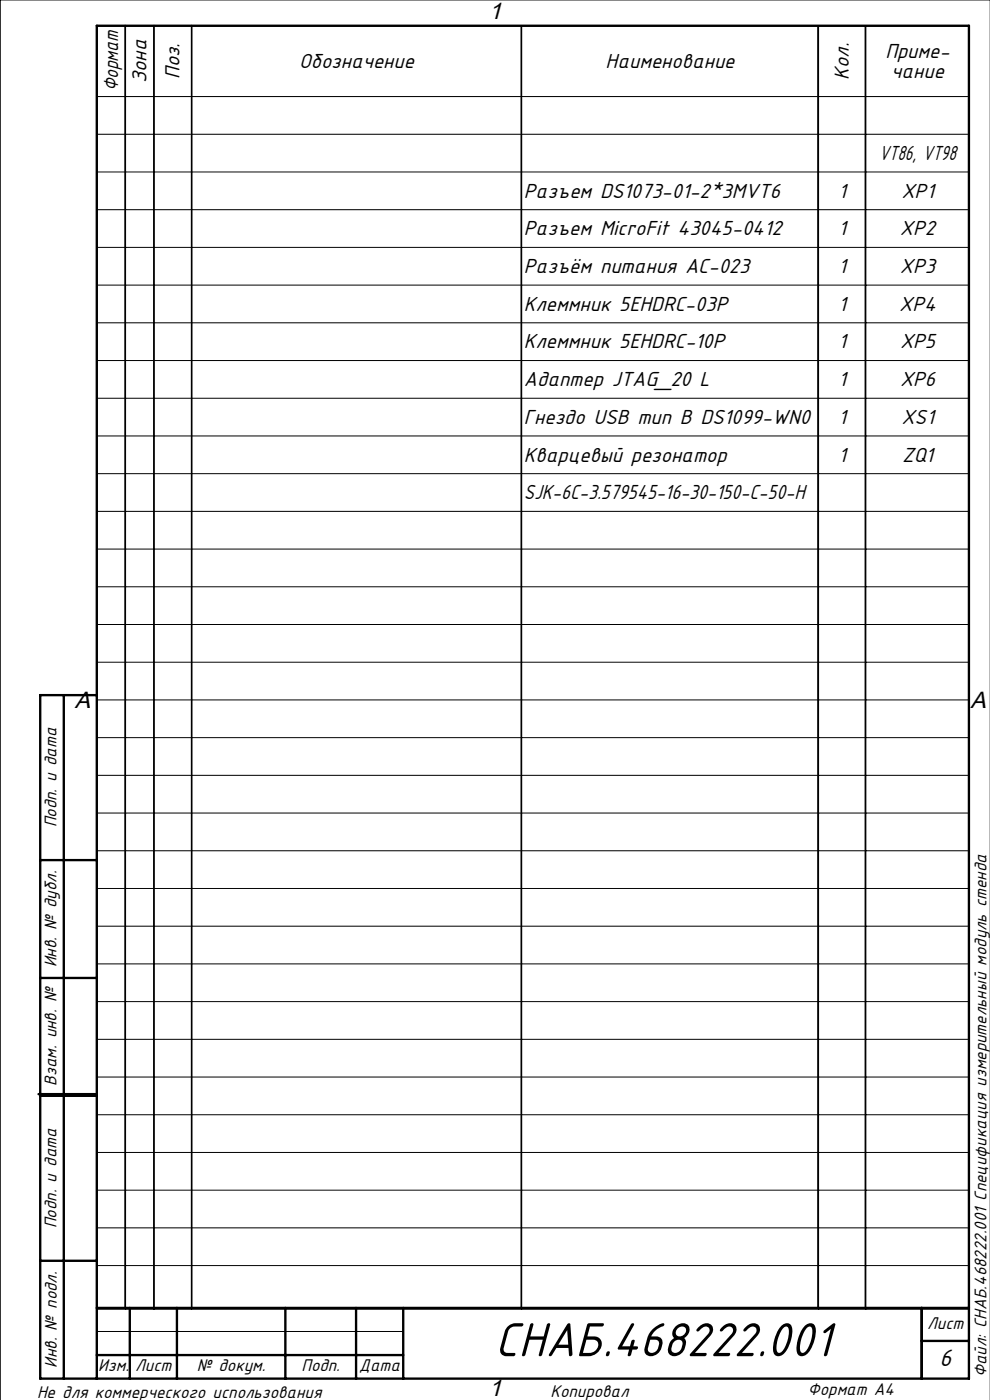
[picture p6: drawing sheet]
<svg xmlns="http://www.w3.org/2000/svg" width="210mm" height="297mm" viewBox="0 0 210 297" stroke-linecap="round" stroke-linejoin="round" font-family="sans-serif">
<defs><g id="words">
<text font-size="11.2" x="105" y="287.7">СНАБ.468222.001</text>
<text font-size="5.6" x="199.3" y="289.9">6</text>
<g font-size="5">
<text x="103.7" y="4.1">1</text>
<text x="15.9" y="150.1">A</text>
<text x="205.9" y="150.1">A</text>
<text x="103.7" y="296.1">1</text>
</g>
<g font-size="4.8">
<text x="31.1" y="17.6" transform="rotate(-90 31.1 17.6)">Зона</text>
<text x="38.1" y="16.8" transform="rotate(-90 38.1 16.8)">Поз.</text>
<text x="63.4" y="14.4">Обозначение</text>
<text x="128.5" y="14.4">Наименование</text>
<text x="180.1" y="16.9" transform="rotate(-90 180.1 16.9)">Кол.</text>
<text x="187.8" y="12.3">Приме-</text>
<text x="189" y="16.5">чание</text>
<text x="25.1" y="19.4" transform="rotate(-90 25.1 19.4)">Формат</text>
<text x="186.5" y="33.9">VT86, VT98</text>
<text x="111.1" y="41.9">Разъем DS1073-01-2*3MVT6</text>
<text x="177.9" y="41.9">1</text>
<text x="191.2" y="41.9">XP1</text>
<text x="111.1" y="49.9">Разъем MicroFit 43045-0412</text>
<text x="177.9" y="49.9">1</text>
<text x="190.9" y="49.9">XP2</text>
<text x="111.1" y="57.9">Разъём питания AC-023</text>
<text x="177.9" y="57.9">1</text>
<text x="190.9" y="57.9">XP3</text>
<text x="111.1" y="65.9">Клеммник 5EHDRC-03P</text>
<text x="177.9" y="65.9">1</text>
<text x="190.8" y="65.9">XP4</text>
<text x="111.1" y="73.9">Клеммник 5EHDRC-10P</text>
<text x="177.9" y="73.9">1</text>
<text x="190.9" y="73.9">XP5</text>
<text x="111.1" y="81.9">Адаптер JTAG_20 L</text>
<text x="177.9" y="81.9">1</text>
<text x="190.9" y="81.9">XP6</text>
<text x="111.1" y="89.9">Гнездо USB тип B DS1099-WN0</text>
<text x="177.9" y="89.9">1</text>
<text x="191.2" y="89.9">XS1</text>
<text x="111.1" y="97.9">Кварцевый резонатор</text>
<text x="177.9" y="97.9">1</text>
<text x="191.4" y="97.9">ZQ1</text>
<text x="111.1" y="105.9">SJK-6C-3.579545-16-30-150-C-50-H</text>
</g>
<g font-size="4">
<text x="12" y="175.5" transform="rotate(-90 12 175.5)">Подп. и дата</text>
<text x="12" y="205.2" transform="rotate(-90 12 205.2)">Инв. № дубл.</text>
<text x="12" y="230.3" transform="rotate(-90 12 230.3)">Взам. инв. №</text>
<text x="12" y="260.5" transform="rotate(-90 12 260.5)">Подп. и дата</text>
<text x="196.7" y="281.9">Лист</text>
<text x="12" y="290.2" transform="rotate(-90 12 290.2)">Инв. № подл.</text>
<text x="20.9" y="290.9">Изм.</text>
<text x="28.7" y="290.9">Лист</text>
<text x="41.7" y="290.9">№ докум.</text>
<text x="64" y="290.9">Подп.</text>
<text x="76.2" y="290.9">Дата</text>
<text x="209.3" y="292.2" transform="rotate(-90 209.3 292.2)">Файл: СНАБ.468222.001 Спецификация измерительный модуль стенда</text>
<text x="7.8" y="296.5">Не для коммерческого использования</text>
<text x="116.8" y="296.4">Копировал</text>
<text x="171.4" y="296">Формат А4</text>
</g>
</g></defs>
<g fill="none" stroke="#000" stroke-width=".21">
<path d="M210.1 0h-210v297.1M20.6 5.5h185v272.2h-185zM26.6 5.5v272.2M32.6 5.5v272.2M40.6 5.5v272.2M110.6 5.5v272.2M173.6 5.5v272.2M183.6 5.5v272.2M210 .1v297M20.6 20.5h185M20.6 28.5h185M20.6 36.5h185"/>
<path d="M20.6 44.5h185M20.6 52.5h185M20.6 60.5h185M20.6 68.5h185M20.6 76.5h185M20.6 84.5h185M20.6 92.5h185M20.6 100.5h185M20.6 108.5h185M20.6 116.5h185M20.6 124.5h185M20.6 132.5h185"/>
<path d="M20.6 140.5h185M20.6 148.5h185M20.6 156.5h185M20.6 164.5h185M20.6 172.5h185M20.6 180.5h185M20.6 188.5h185M20.6 196.5h185M20.6 204.5h185M20.6 212.5h185M20.6 220.5h185M20.6 228.5h185"/>
<path d="M20.6 236.5h185M20.6 244.5h185M20.6 252.5h185M20.6 260.5h185M20.6 268.5h185M20.5 282.5h65"/>
</g>
<path d="M20.5 277.5v15" fill="none" stroke="#000" stroke-width=".25"/>
<path d="M26.5 5.4v272.1M32.7 5.4v272M40.7 5.4v272M110.6 5.5v271.9M173.5 5.5v271.9M183.6 5.5v272.1" fill="none" stroke="#000" stroke-width=".35"/>
<g fill="none" stroke="#000" stroke-width=".5">
<path d="M13.5 147.5v145M20.5 147.5h-12v145h197v-287h-185v287M8.5 182.5h12M8.5 207.5h12M8.2 232.1h12M8.5 232.5h12M8.5 267.5h12M20.5 277.5h185M27.5 277.5v15M37.5 277.5v15M60.5 277.5v15M75.5 277.5v15"/>
<path d="M85.5 277.5v15M195.5 277.5v15M20.5 287.5h65M195.5 284.5h10"/>
</g>
<use href="#words"/>
</svg>
